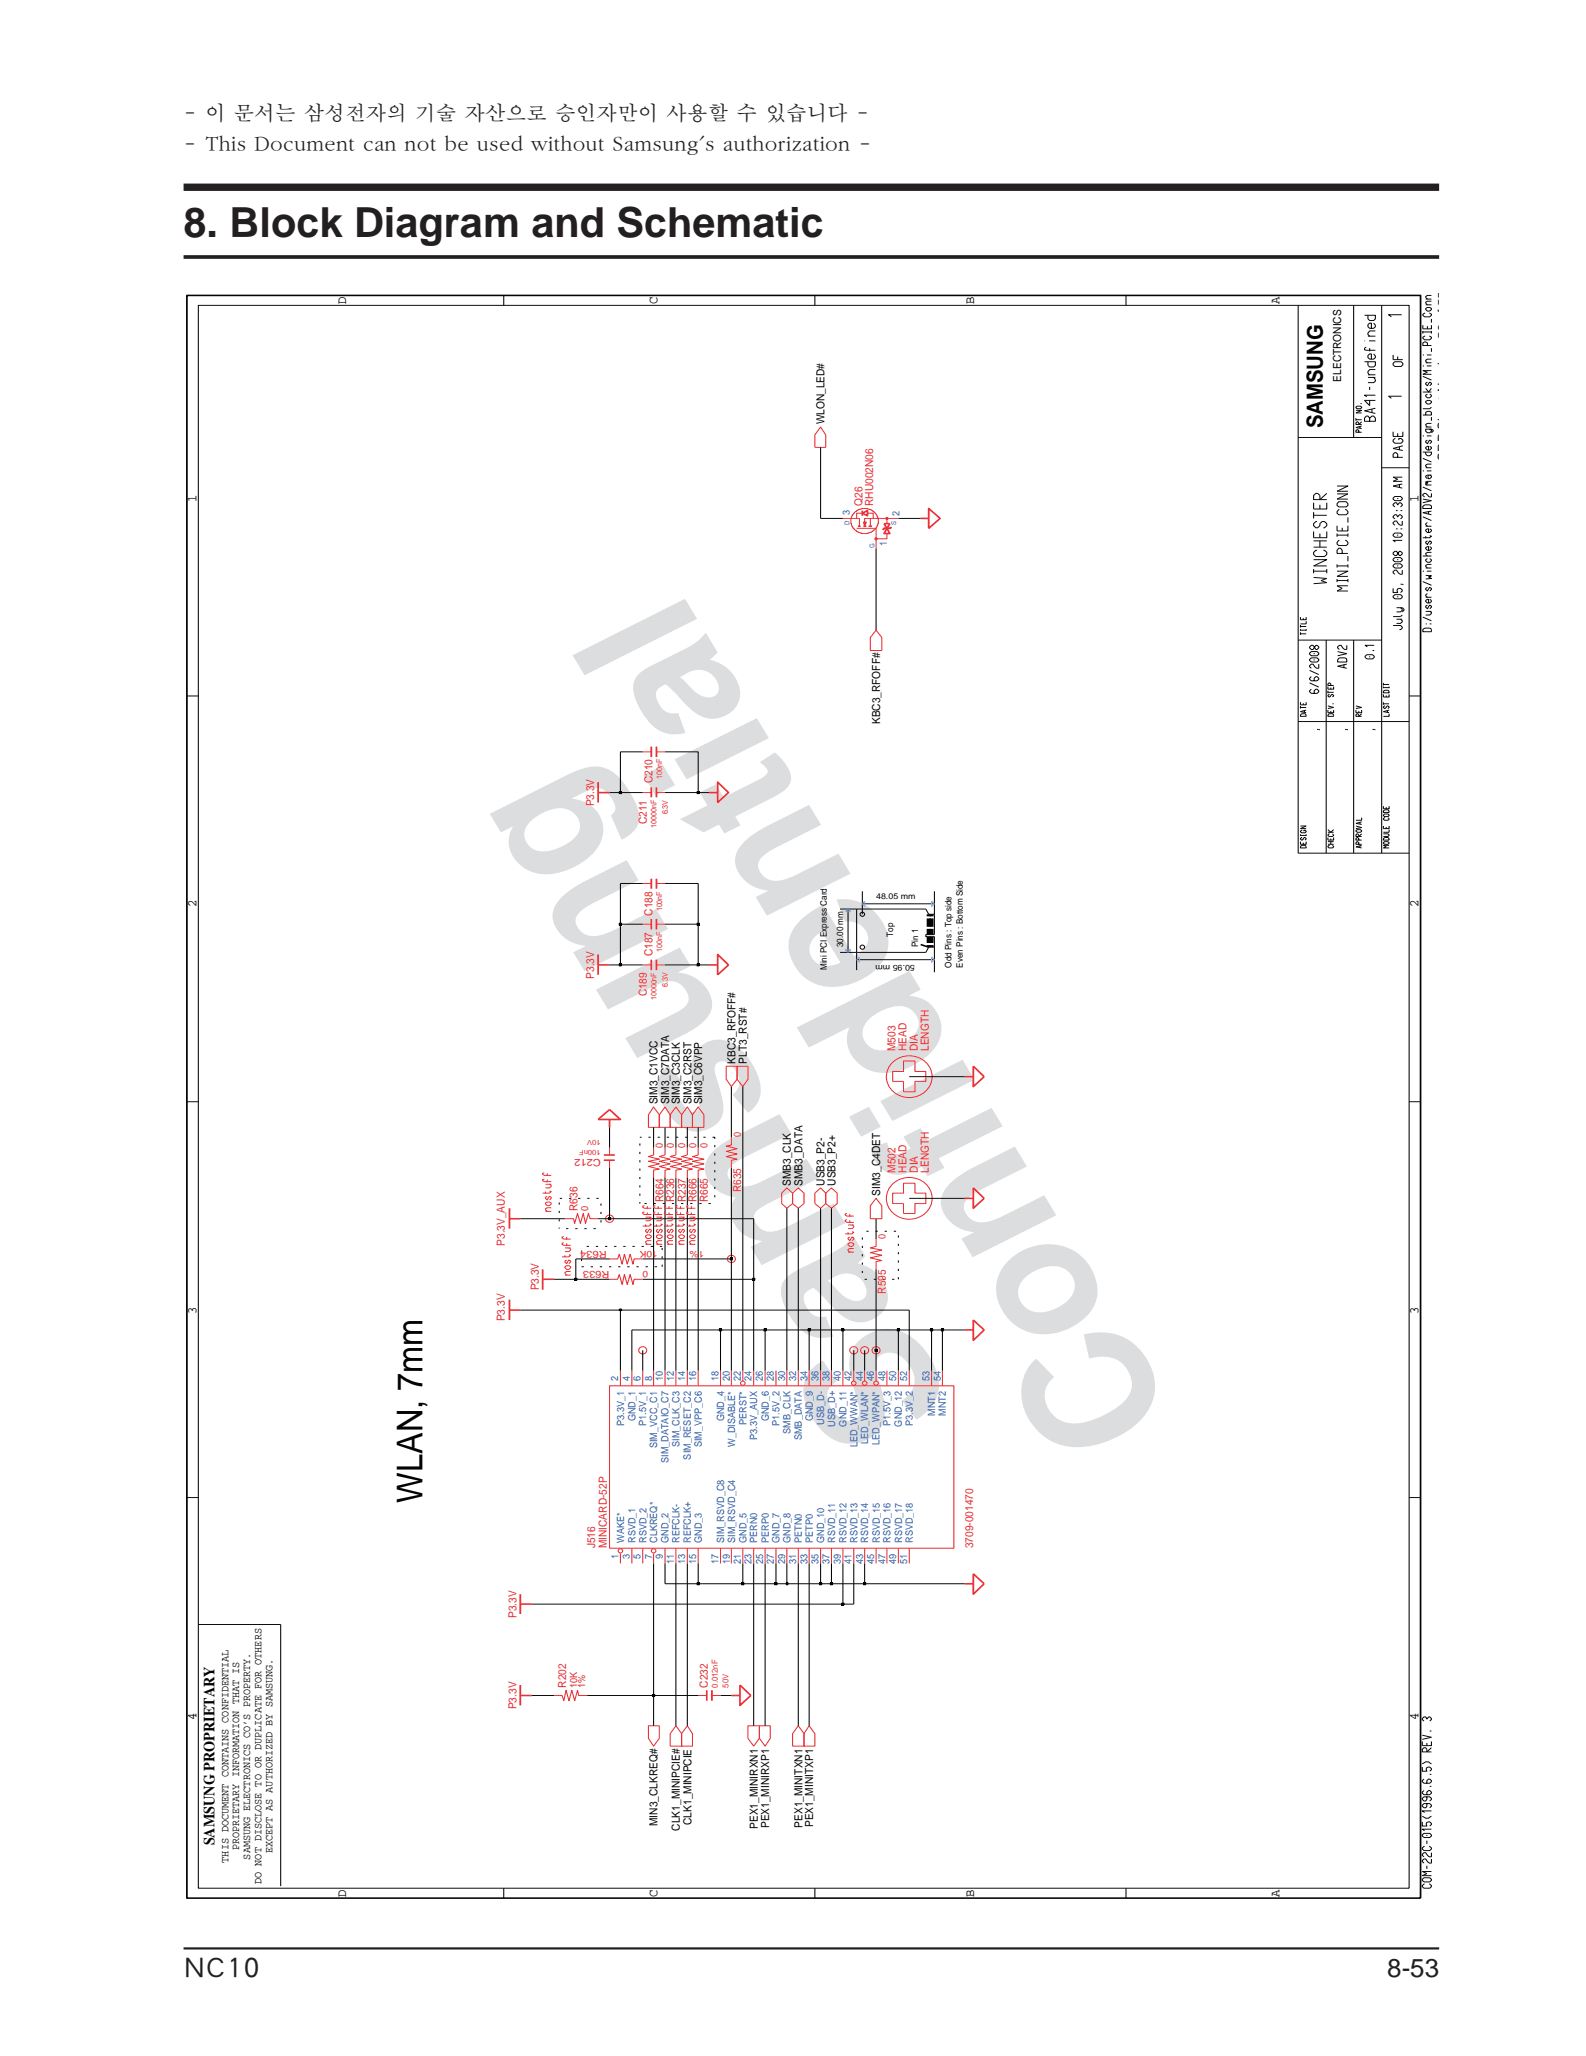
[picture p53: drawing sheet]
<svg xmlns="http://www.w3.org/2000/svg" width="216mm" height="280mm" viewBox="0 0 216 280" stroke-linecap="round" stroke-linejoin="round" font-family="sans-serif">
<defs><g id="words">
<g font-size="23.9" fill="#dcdddf">
<text x="130.2" y="191.6" transform="rotate(-121 130.2 191.6)">Samsung</text>
<text x="160.3" y="192.7" transform="rotate(-121 160.3 192.7)">Confidential</text>
</g>
<text font-size="5.6" fill="#231f20" x="25" y="32.3">8. Block Diagram and Schematic</text>
<text font-size="4.8" fill="#030303" x="57.5" y="204.7" transform="rotate(-90 57.5 204.7)">WLAN, 7mm</text>
<g font-size="3.5" fill="#231f20">
<text x="25" y="269">NC10</text>
<text x="188.9" y="269.2">8-53</text>
</g>
<text font-size="3" fill="#030303" x="180.2" y="58.3" transform="rotate(-90 180.2 58.3)">SAMSUNG</text>
<g font-size="2.8" fill="#231f20">
<text x="25" y="16.3">- 이 문서는 삼성전자의 기술 자산으로 승인자만이 사용할 수 있습니다 -</text>
<text x="25" y="20.5">- This Document can not be used without Samsung's authorization -</text>
</g>
<text font-size="2.1" fill="#030303" x="29.2" y="251.3" transform="rotate(-90 29.2 251.3)">SAMSUNG PROPRIETARY</text>
<text font-size="1.9" fill="#231f20" x="197.2" y="62.7" transform="rotate(-90 197.2 62.7)">SRP Sheet Number: 53 of 55</text>
<g font-size="1.8" fill="#030303">
<text x="47.2" y="41.4" transform="rotate(-90 47.2 41.4)">D</text>
<text x="89.5" y="41.4" transform="rotate(-90 89.5 41.4)">C</text>
<text x="132.7" y="41.4" transform="rotate(-90 132.7 41.4)">B</text>
<text x="174.3" y="41.4" transform="rotate(-90 174.3 41.4)">A</text>
<text x="26.7" y="68.3" transform="rotate(-90 26.7 68.3)">1</text>
<text x="193.2" y="68.3" transform="rotate(-90 193.2 68.3)">1</text>
<text x="26.7" y="123.6" transform="rotate(-90 26.7 123.6)">2</text>
<text x="193.2" y="123.6" transform="rotate(-90 193.2 123.6)">2</text>
<text x="26.7" y="178.9" transform="rotate(-90 26.7 178.9)">3</text>
<text x="193.2" y="178.9" transform="rotate(-90 193.2 178.9)">3</text>
<text x="26.7" y="234.2" transform="rotate(-90 26.7 234.2)">4</text>
<text x="193.2" y="234.2" transform="rotate(-90 193.2 234.2)">4</text>
<text x="47.2" y="258.4" transform="rotate(-90 47.2 258.4)">D</text>
<text x="89.5" y="258.4" transform="rotate(-90 89.5 258.4)">C</text>
<text x="132.7" y="258.4" transform="rotate(-90 132.7 258.4)">B</text>
<text x="174.3" y="258.4" transform="rotate(-90 174.3 258.4)">A</text>
</g>
<g font-size="1.5" fill="#030303">
<text x="182.6" y="52" transform="rotate(-90 182.6 52)">ELECTRONICS</text>
<text x="112.3" y="57.8" transform="rotate(-90 112.3 57.8)">WLON_LED#</text>
<text x="119.9" y="98.6" transform="rotate(-90 119.9 98.6)">KBC3_RFOFF#</text>
<text x="100.2" y="144.9" transform="rotate(-90 100.2 144.9)">KBC3_RFOFF#</text>
<text x="101.7" y="144.9" transform="rotate(-90 101.7 144.9)">PLT3_RST#</text>
<text x="89.6" y="150.4" transform="rotate(-90 89.6 150.4)">SIM3_C1VCC</text>
<text x="91.1" y="150.4" transform="rotate(-90 91.1 150.4)">SIM3_C7DATA</text>
<text x="92.6" y="150.4" transform="rotate(-90 92.6 150.4)">SIM3_C3CLK</text>
<text x="94.2" y="150.4" transform="rotate(-90 94.2 150.4)">SIM3_C2RST</text>
<text x="95.6" y="150.4" transform="rotate(-90 95.6 150.4)">SIM3_C6VPP</text>
<text x="107.7" y="161.5" transform="rotate(-90 107.7 161.5)">SMB3_CLK</text>
<text x="109.3" y="161.5" transform="rotate(-90 109.3 161.5)">SMB3_DATA</text>
<text x="112.3" y="161.5" transform="rotate(-90 112.3 161.5)">USB3_P2-</text>
<text x="113.8" y="161.5" transform="rotate(-90 113.8 161.5)">USB3_P2+</text>
<text x="119.9" y="162.8" transform="rotate(-90 119.9 162.8)">SIM3_C4DET</text>
<text x="89.6" y="248.7" transform="rotate(-90 89.6 248.7)">MIN3_CLKREQ#</text>
<text x="92.6" y="249.3" transform="rotate(-90 92.6 249.3)">CLK1_MINIPCIE#</text>
<text x="94.2" y="248.5" transform="rotate(-90 94.2 248.5)">CLK1_MINIPCIE</text>
<text x="103.2" y="249.1" transform="rotate(-90 103.2 249.1)">PEX1_MINIRXN1</text>
<text x="104.8" y="249" transform="rotate(-90 104.8 249)">PEX1_MINIRXP1</text>
<text x="109.3" y="248.9" transform="rotate(-90 109.3 248.9)">PEX1_MINITXN1</text>
<text x="110.8" y="248.8" transform="rotate(-90 110.8 248.8)">PEX1_MINITXP1</text>
<text x="31.1" y="253.7" transform="rotate(-90 31.1 253.7)">THIS DOCUMENT CONTAINS CONFIDENTIAL</text>
<text x="32.6" y="252" transform="rotate(-90 32.6 252)">PROPRIETARY INFORMATION THAT IS</text>
<text x="34.1" y="253.2" transform="rotate(-90 34.1 253.2)">SAMSUNG ELECTRONICS CO’S PROPERTY.</text>
<text x="35.6" y="256.6" transform="rotate(-90 35.6 256.6)">DO NOT DISCLOSE TO OR DUPLICATE FOR OTHERS</text>
<text x="37.1" y="252.4" transform="rotate(-90 37.1 252.4)">EXCEPT AS AUTHORIZED BY SAMSUNG.</text>
</g>
<g font-size="1.5" fill="#ee292e">
<text x="117.4" y="68.9" transform="rotate(-90 117.4 68.9)">Q26</text>
<text x="118.9" y="68.9" transform="rotate(-90 118.9 68.9)">RHU002N06</text>
<text x="88.9" y="106.7" transform="rotate(-90 88.9 106.7)">C210</text>
<text x="80.9" y="109.8" transform="rotate(-90 80.9 109.8)">P3.3V</text>
<text x="88.1" y="112.2" transform="rotate(-90 88.1 112.2)">C211</text>
<text x="88.9" y="124.7" transform="rotate(-90 88.9 124.7)">C188</text>
<text x="88.9" y="130.2" transform="rotate(-90 88.9 130.2)">C187</text>
<text x="80.9" y="133.3" transform="rotate(-90 80.9 133.3)">P3.3V</text>
<text x="88.1" y="135.7" transform="rotate(-90 88.1 135.7)">C189</text>
<text x="122" y="143.1" transform="rotate(-90 122 143.1)">M503</text>
<text x="123.4" y="143.1" transform="rotate(-90 123.4 143.1)">HEAD</text>
<text x="125" y="143.1" transform="rotate(-90 125 143.1)">DIA</text>
<text x="126.5" y="143.1" transform="rotate(-90 126.5 143.1)">LENGTH</text>
<text x="122" y="159.7" transform="rotate(-90 122 159.7)">M502</text>
<text x="123.4" y="159.7" transform="rotate(-90 123.4 159.7)">HEAD</text>
<text x="125" y="159.7" transform="rotate(-90 125 159.7)">DIA</text>
<text x="126.5" y="159.7" transform="rotate(-90 126.5 159.7)">LENGTH</text>
<text x="78.7" y="164.9" transform="rotate(-90 78.7 164.9)">R636</text>
<text x="90.3" y="163.7" transform="rotate(-90 90.3 163.7)">R664</text>
<text x="91.8" y="163.7" transform="rotate(-90 91.8 163.7)">R236</text>
<text x="93.4" y="163.7" transform="rotate(-90 93.4 163.7)">R237</text>
<text x="94.9" y="163.7" transform="rotate(-90 94.9 163.7)">R666</text>
<text x="96.4" y="163.7" transform="rotate(-90 96.4 163.7)">R665</text>
<text x="100.9" y="162.4" transform="rotate(-90 100.9 162.4)">R635</text>
<text x="68.8" y="169.7" transform="rotate(-90 68.8 169.7)">P3.3V_AUX</text>
<text x="68.8" y="179.9" transform="rotate(-90 68.8 179.9)">P3.3V</text>
<text x="73.4" y="175.7" transform="rotate(-90 73.4 175.7)">P3.3V</text>
<text x="120.6" y="176.2" transform="rotate(-90 120.6 176.2)">R595</text>
<text x="81.1" y="210.8" transform="rotate(-90 81.1 210.8)">J516</text>
<text x="82.6" y="210.8" transform="rotate(-90 82.6 210.8)">MINICARD-52P</text>
<text x="132.6" y="210.8" transform="rotate(-90 132.6 210.8)">3709-001470</text>
<text x="70.3" y="220.3" transform="rotate(-90 70.3 220.3)">P3.3V</text>
<text x="70.3" y="232.8" transform="rotate(-90 70.3 232.8)">P3.3V</text>
<text x="77.1" y="229.8" transform="rotate(-90 77.1 229.8)">R202</text>
<text x="96.4" y="229.8" transform="rotate(-90 96.4 229.8)">C232</text>
</g>
<g font-size="1.4" fill="#2859a8">
<text x="115.7" y="70.1" transform="rotate(-90 115.7 70.1)">3</text>
<text x="122.5" y="70.2" transform="rotate(-90 122.5 70.2)">2</text>
<text x="120.8" y="74.4" transform="rotate(-90 120.8 74.4)">1</text>
<text x="84.2" y="188.1" transform="rotate(-90 84.2 188.1)">2</text>
<text x="85.8" y="188.1" transform="rotate(-90 85.8 188.1)">4</text>
<text x="87.2" y="188.1" transform="rotate(-90 87.2 188.1)">6</text>
<text x="88.8" y="188.1" transform="rotate(-90 88.8 188.1)">8</text>
<text x="90.3" y="188.1" transform="rotate(-90 90.3 188.1)">10</text>
<text x="91.8" y="188.1" transform="rotate(-90 91.8 188.1)">12</text>
<text x="93.3" y="188.1" transform="rotate(-90 93.3 188.1)">14</text>
<text x="94.8" y="188.1" transform="rotate(-90 94.8 188.1)">16</text>
<text x="97.8" y="188.1" transform="rotate(-90 97.8 188.1)">18</text>
<text x="99.4" y="188.1" transform="rotate(-90 99.4 188.1)">20</text>
<text x="100.9" y="188.1" transform="rotate(-90 100.9 188.1)">22</text>
<text x="102.4" y="188.1" transform="rotate(-90 102.4 188.1)">24</text>
<text x="103.9" y="188.1" transform="rotate(-90 103.9 188.1)">26</text>
<text x="105.4" y="188.1" transform="rotate(-90 105.4 188.1)">28</text>
<text x="107" y="188.1" transform="rotate(-90 107 188.1)">30</text>
<text x="108.4" y="188.1" transform="rotate(-90 108.4 188.1)">32</text>
<text x="110" y="188.1" transform="rotate(-90 110 188.1)">34</text>
<text x="111.5" y="188.1" transform="rotate(-90 111.5 188.1)">36</text>
<text x="113" y="188.1" transform="rotate(-90 113 188.1)">38</text>
<text x="114.5" y="188.1" transform="rotate(-90 114.5 188.1)">40</text>
<text x="116" y="188.1" transform="rotate(-90 116 188.1)">42</text>
<text x="117.5" y="188.1" transform="rotate(-90 117.5 188.1)">44</text>
<text x="119" y="188.1" transform="rotate(-90 119 188.1)">46</text>
<text x="120.6" y="188.1" transform="rotate(-90 120.6 188.1)">48</text>
<text x="122.1" y="188.1" transform="rotate(-90 122.1 188.1)">50</text>
<text x="123.5" y="188.1" transform="rotate(-90 123.5 188.1)">52</text>
<text x="126.6" y="188.1" transform="rotate(-90 126.6 188.1)">53</text>
<text x="128.1" y="188.1" transform="rotate(-90 128.1 188.1)">54</text>
<text x="85" y="194.2" transform="rotate(-90 85 194.2)">P3.3V_1</text>
<text x="86.6" y="193.6" transform="rotate(-90 86.6 193.6)">GND_1</text>
<text x="88" y="194.2" transform="rotate(-90 88 194.2)">P1.5V_1</text>
<text x="89.5" y="197.3" transform="rotate(-90 89.5 197.3)">SIM_VCC_C1</text>
<text x="92.5" y="197" transform="rotate(-90 92.5 197)">SIM_CLK_C3</text>
<text x="95.6" y="197.1" transform="rotate(-90 95.6 197.1)">SIM_VPP_C6</text>
<text x="98.6" y="193.6" transform="rotate(-90 98.6 193.6)">GND_4</text>
<text x="100.1" y="197" transform="rotate(-90 100.1 197)">W_DISABLE*</text>
<text x="101.7" y="194.1" transform="rotate(-90 101.7 194.1)">PERST*</text>
<text x="103.1" y="196.1" transform="rotate(-90 103.1 196.1)">P3.3V_AUX</text>
<text x="104.7" y="193.6" transform="rotate(-90 104.7 193.6)">GND_6</text>
<text x="106.2" y="194.2" transform="rotate(-90 106.2 194.2)">P1.5V_2</text>
<text x="107.7" y="195.2" transform="rotate(-90 107.7 195.2)">SMB_CLK</text>
<text x="109.2" y="196.1" transform="rotate(-90 109.2 196.1)">SMB_DATA</text>
<text x="110.7" y="193.6" transform="rotate(-90 110.7 193.6)">GND_9</text>
<text x="112.2" y="194" transform="rotate(-90 112.2 194)">USB_D-</text>
<text x="113.7" y="194.3" transform="rotate(-90 113.7 194.3)">USB_D+</text>
<text x="115.3" y="194.3" transform="rotate(-90 115.3 194.3)">GND_11</text>
<text x="116.8" y="197.1" transform="rotate(-90 116.8 197.1)">LED_WWAN*</text>
<text x="118.2" y="196.6" transform="rotate(-90 118.2 196.6)">LED_WLAN*</text>
<text x="119.8" y="196.8" transform="rotate(-90 119.8 196.8)">LED_WPAN*</text>
<text x="121.3" y="194.2" transform="rotate(-90 121.3 194.2)">P1.5V_3</text>
<text x="122.8" y="194.3" transform="rotate(-90 122.8 194.3)">GND_12</text>
<text x="124.3" y="194.2" transform="rotate(-90 124.3 194.2)">P3.3V_2</text>
<text x="127.4" y="192.8" transform="rotate(-90 127.4 192.8)">MNT1</text>
<text x="128.8" y="192.8" transform="rotate(-90 128.8 192.8)">MNT2</text>
<text x="91.1" y="199.3" transform="rotate(-90 91.1 199.3)">SIM_DATAIO_C7</text>
<text x="94.1" y="198.8" transform="rotate(-90 94.1 198.8)">SIM_RESET_C2</text>
<text x="84.2" y="212.3" transform="rotate(-90 84.2 212.3)">1</text>
<text x="85" y="210.1" transform="rotate(-90 85 210.1)">WAKE*</text>
<text x="85.8" y="212.3" transform="rotate(-90 85.8 212.3)">3</text>
<text x="86.5" y="210.1" transform="rotate(-90 86.5 210.1)">RSVD_1</text>
<text x="87.2" y="212.3" transform="rotate(-90 87.2 212.3)">5</text>
<text x="88" y="210.1" transform="rotate(-90 88 210.1)">RSVD_2</text>
<text x="88.8" y="212.3" transform="rotate(-90 88.8 212.3)">7</text>
<text x="89.5" y="210.1" transform="rotate(-90 89.5 210.1)">CLKREQ*</text>
<text x="90.3" y="212.3" transform="rotate(-90 90.3 212.3)">9</text>
<text x="91.1" y="210.1" transform="rotate(-90 91.1 210.1)">GND_2</text>
<text x="91.8" y="212.9" transform="rotate(-90 91.8 212.9)">11</text>
<text x="92.5" y="210.1" transform="rotate(-90 92.5 210.1)">REFCLK-</text>
<text x="93.3" y="212.9" transform="rotate(-90 93.3 212.9)">13</text>
<text x="94.1" y="210.1" transform="rotate(-90 94.1 210.1)">REFCLK+</text>
<text x="94.8" y="212.9" transform="rotate(-90 94.8 212.9)">15</text>
<text x="95.6" y="210.1" transform="rotate(-90 95.6 210.1)">GND_3</text>
<text x="97.8" y="212.9" transform="rotate(-90 97.8 212.9)">17</text>
<text x="98.6" y="210.1" transform="rotate(-90 98.6 210.1)">SIM_RSVD_C8</text>
<text x="99.4" y="212.9" transform="rotate(-90 99.4 212.9)">19</text>
<text x="100.1" y="210.1" transform="rotate(-90 100.1 210.1)">SIM_RSVD_C4</text>
<text x="100.9" y="212.9" transform="rotate(-90 100.9 212.9)">21</text>
<text x="101.7" y="210.1" transform="rotate(-90 101.7 210.1)">GND_5</text>
<text x="102.4" y="212.9" transform="rotate(-90 102.4 212.9)">23</text>
<text x="103.1" y="210.1" transform="rotate(-90 103.1 210.1)">PERN0</text>
<text x="103.9" y="212.9" transform="rotate(-90 103.9 212.9)">25</text>
<text x="104.7" y="210.1" transform="rotate(-90 104.7 210.1)">PERP0</text>
<text x="105.4" y="212.9" transform="rotate(-90 105.4 212.9)">27</text>
<text x="106.2" y="210.1" transform="rotate(-90 106.2 210.1)">GND_7</text>
<text x="106.9" y="212.9" transform="rotate(-90 106.9 212.9)">29</text>
<text x="107.7" y="210.1" transform="rotate(-90 107.7 210.1)">GND_8</text>
<text x="108.4" y="212.9" transform="rotate(-90 108.4 212.9)">31</text>
<text x="109.2" y="210.1" transform="rotate(-90 109.2 210.1)">PETN0</text>
<text x="110" y="212.9" transform="rotate(-90 110 212.9)">33</text>
<text x="110.7" y="210.1" transform="rotate(-90 110.7 210.1)">PETP0</text>
<text x="111.5" y="212.9" transform="rotate(-90 111.5 212.9)">35</text>
<text x="112.3" y="210.1" transform="rotate(-90 112.3 210.1)">GND_10</text>
<text x="113" y="212.9" transform="rotate(-90 113 212.9)">37</text>
<text x="113.7" y="210.1" transform="rotate(-90 113.7 210.1)">RSVD_11</text>
<text x="114.5" y="212.9" transform="rotate(-90 114.5 212.9)">39</text>
<text x="115.3" y="210.1" transform="rotate(-90 115.3 210.1)">RSVD_12</text>
<text x="116" y="212.9" transform="rotate(-90 116 212.9)">41</text>
<text x="116.8" y="210.1" transform="rotate(-90 116.8 210.1)">RSVD_13</text>
<text x="117.6" y="212.9" transform="rotate(-90 117.6 212.9)">43</text>
<text x="118.2" y="210.1" transform="rotate(-90 118.2 210.1)">RSVD_14</text>
<text x="119" y="212.9" transform="rotate(-90 119 212.9)">45</text>
<text x="119.8" y="210.1" transform="rotate(-90 119.8 210.1)">RSVD_15</text>
<text x="120.6" y="212.9" transform="rotate(-90 120.6 212.9)">47</text>
<text x="121.3" y="210.1" transform="rotate(-90 121.3 210.1)">RSVD_16</text>
<text x="122.1" y="212.9" transform="rotate(-90 122.1 212.9)">49</text>
<text x="122.8" y="210.1" transform="rotate(-90 122.8 210.1)">RSVD_17</text>
<text x="123.5" y="212.9" transform="rotate(-90 123.5 212.9)">51</text>
<text x="124.3" y="210.1" transform="rotate(-90 124.3 210.1)">RSVD_18</text>
</g>
<g font-size="1.4" fill="#ee292e">
<text x="100.9" y="154.9" transform="rotate(-90 100.9 154.9)">0</text>
<text x="81.8" y="157.9" transform="rotate(-180 81.8 157.9)">C212</text>
<text x="90.3" y="156.3" transform="rotate(-90 90.3 156.3)">0</text>
<text x="91.8" y="156.3" transform="rotate(-90 91.8 156.3)">0</text>
<text x="93.3" y="156.3" transform="rotate(-90 93.3 156.3)">0</text>
<text x="94.8" y="156.3" transform="rotate(-90 94.8 156.3)">0</text>
<text x="96.4" y="156.3" transform="rotate(-90 96.4 156.3)">0</text>
<text x="80.1" y="164.9" transform="rotate(-90 80.1 164.9)">0</text>
<text x="82.6" y="170.3" transform="rotate(-180 82.6 170.3)">R634</text>
<text x="83" y="173.1" transform="rotate(-180 83 173.1)">R633</text>
<text x="120.6" y="168.7" transform="rotate(-90 120.6 168.7)">0</text>
<text x="78.6" y="229.8" transform="rotate(-90 78.6 229.8)">10K</text>
<text x="79.7" y="229.8" transform="rotate(-90 79.7 229.8)">1%</text>
</g>
<g font-size="1.2" fill="#030303">
<text x="114.8" y="129" transform="rotate(-90 114.8 129)">30.00 mm</text>
<text x="121.6" y="127.6" transform="rotate(-90 121.6 127.6)">Top</text>
<text x="125.1" y="129" transform="rotate(-90 125.1 129)">Pin 1</text>
<text x="129.6" y="131.8" transform="rotate(-90 129.6 131.8)">Odd Pins : Top side</text>
<text x="131.1" y="131.8" transform="rotate(-90 131.1 131.8)">Even Pins : Bottom Side</text>
<text x="112.6" y="132.1" transform="rotate(-90 112.6 132.1)">Mini PCI Express Card</text>
</g>
<g font-size="1.2" fill="#ee292e">
<text x="88.3" y="173.1" transform="rotate(-180 88.3 173.1)">0</text>
<text x="89.6" y="170.4" transform="rotate(-180 89.6 170.4)">10K</text>
<text x="95.9" y="170.4" transform="rotate(-180 95.9 170.4)">1%</text>
</g>
<g font-size="1.1" fill="#ee292e">
<text x="90.2" y="106.1" transform="rotate(-90 90.2 106.1)">100nF</text>
<text x="89.4" y="112.8" transform="rotate(-90 89.4 112.8)">10000nF</text>
<text x="91" y="110.9" transform="rotate(-90 91 110.9)">6.3V</text>
<text x="90.2" y="124.1" transform="rotate(-90 90.2 124.1)">100nF</text>
<text x="90.2" y="129.7" transform="rotate(-90 90.2 129.7)">100nF</text>
<text x="89.4" y="136.2" transform="rotate(-90 89.4 136.2)">10000nF</text>
<text x="91" y="134.4" transform="rotate(-90 91 134.4)">6.3V</text>
<text x="97.8" y="229.8" transform="rotate(-90 97.8 229.8)">0.012nF</text>
<text x="99.2" y="229.8" transform="rotate(-90 99.2 229.8)">50V</text>
</g>
<g font-size="1.1" fill="#030303">
<text x="119.3" y="122.5">48.05 mm</text>
<text x="124.6" y="131.4" transform="rotate(-180 124.6 131.4)">50.95 mm</text>
</g>
<g font-size="1" fill="#ee292e">
<text x="81.8" y="155.2" transform="rotate(-180 81.8 155.2)">10V</text>
<text x="81.8" y="156.6" transform="rotate(-180 81.8 156.6)">100nF</text>
</g>
<g font-size=".9" fill="#2859a8">
<text x="115.7" y="71.5" transform="rotate(-90 115.7 71.5)">D</text>
<text x="122.1" y="71.5" transform="rotate(-90 122.1 71.5)">S</text>
<text x="119.1" y="74.6" transform="rotate(-90 119.1 74.6)">G</text>
</g>
</g></defs>
<path d="M25 265.4h171" fill="none" stroke="#231f20" stroke-width=".3"/>
<path d="M25 25.5h171" fill="none" stroke="#231f20" stroke-width="1" stroke-linecap="butt"/>
<path d="M25 35h171" fill="none" stroke="#231f20" stroke-width=".5"/>
<path d="M25.1 40h170.8v220.9h-170.8z" fill="#fff"/>
<g fill="none" stroke="#ee292e" stroke-width=".22">
<path d="M116.8 71.7h.4M117.6 71.7h.4M118.3 71.7h.5M120.4 71.3h.8l-.4 .7zM81.5 107.9h1.5M81.5 106.5v2.8M88.7 101.7v1.4M88.7 107.2v1.4M88.7 119.7v1.3M89.4 101.7v1.4M89.4 107.2v1.4M89.4 119.7v1.3"/>
<path d="M96.6 107.9h1.1M97.7 106.5l1.5 1.4-1.5 1.4zM81.5 131.4h1.5M81.5 130v2.8M88.7 125.2v1.4M88.7 130.7v1.4M89.4 125.2v1.4M89.4 130.7v1.4M96.6 131.4h1.1M97.7 130l1.5 1.4-1.5 1.4zM81.5 152.5l1.5-1.4 1.5 1.4zM82.2 158h1.5"/>
<path d="M82.2 157.3h1.5M83 152.5v1M131.4 146.6h1.2M132.6 145.2l1.4 1.4-1.4 1.4zM69.4 164.6v2.7M69.4 166h1.5M131.4 163.2h1.2M132.6 161.8l1.4 1.4-1.4 1.4zM132.6 179.8l1.4 1.3-1.4 1.4zM131.4 181.1h1.2M70.9 218.5h1.5M70.9 217.1v2.7"/>
<path d="M131.4 215.7h1.2M132.6 214.3l1.4 1.4-1.4 1.4zM70.9 230.9h1.5M70.9 229.5v2.8M96.3 230.2v1.4M97 230.2v1.4M99.6 230.9h1.2M100.8 229.5l1.5 1.4-1.5 1.4z"/>
</g>
<g fill="none" stroke="#ee292e" stroke-width=".14">
<path d="M111.8 58.2l.7 1v1.7h-1.5v-1.7zM114.8 70.6h2.3v1.1M116.2 70l.7-.6 .5-.1h.7l.7 .2 .5 .5 .2 .4v.2h.1l-.1 .9-.2 .5-.5 .4-.7 .3h-.7l-.5-.2a1.72 1.72 0 0 1-.9-1l-.1-.9h.1v-.2zM117.4 69.9h-.7v.7M118.1 69.9h.8v.7M118.5 70.6v1.1M87.5 107.9h1.2M87.5 102.4h1.2M89.4 107.9h1.2M89.4 102.4h1.2M87.5 131.4h1.2M87.5 120.3h1.2"/>
<path d="M87.5 125.9h1.2M89.4 131.4h1.2M89.4 120.3h1.2M89.4 125.9h1.2M83 156.3v1M83 158v1.1M89 156.3v1l-.7 .2 1.5 .4-1.5 .2 1.5 .4-1.5 .4 1.5 .3-.8 .2v1M89 150.8l.8 1v1.7h-1.5v-1.7zM90.6 150.8l.7 1v1.7h-1.5v-1.7zM90.6 156.3v1l-.8 .2 1.5 .4-1.5 .2 1.5 .4-1.5 .4 1.5 .3-.7 .2v1h-.1M92.1 156.3v1l-.8 .2 1.5 .4-1.5 .2 1.5 .4-1.5 .4 1.5 .3-.7 .2v1M92.1 150.8l.7 1v1.7h-1.5v-1.7z"/>
<path d="M93.6 150.8l.7 1v1.7h-1.5v-1.7zM93.6 156.3v1l-.8 .2 1.5 .4-1.5 .2 1.5 .4-1.5 .4 1.5 .3-.7 .2v1h-.1M95.1 150.8l.8 1v1.7h-1.6v-1.7zM98.9 145.2h1.5v1.8l-.8 1-.7-1zM100.4 145.2h1.5v1.8l-.7 1-.8-1zM121.4 144.8a3.2 3.2 0 0 1 5.5 1.2 3 3 0 0 1-1.2 2.9 3 3 0 0 1-3.2 .3 2.72 2.72 0 0 1-1.1-4.4zM121.6 145.9h1.5v-1.4h1.5v1.4h1.5v1.4h-1.5v1.4h-1.5v-1.4h-1.5zM76.9 166h1.2l.2 .6 .4-1.3 .3 1.3 .4-1.3 .3 1.3 .4-1.3 .3 .7h1.1M87.5 174.2h-1.1l-.2 .7-.4-1.3-.4 1.3-.4-1.3-.3 1.3-.4-1.3-.2 .6h-1.1v.1M87.5 171.4h-1.1l-.2 .8-.4-1.4-.4 1.4-.4-1.4-.3 1.4-.4-1.4-.2 .6h-1.1v.1M107.2 161.8l.7 .7v1.4l-.7 .7-.7-.7v-1.4zM107.9 162.5l.8-.7 .8 .7v1.4l-.8 .7-.8-.7z"/>
<path d="M119.3 163.2l.8 1v1.8h-1.6v-1.8zM119.3 168.7v1l-.8 .3 1.6 .2-1.6 .4 1.6 .4-1.6 .3 1.6 .4-.8 .1v1.1M83 188.7h46.9v22.1h-46.9zM84.5 186.7v2M86.1 186.7v2M87.5 186.7v2M89 186.7v2M90.6 186.7v2M92.1 186.7v2M93.6 186.7v2M95.1 186.7v2M98.1 186.7v2"/>
<path d="M99.6 186.7v2M101.2 186.7v1.4M102.6 186.7v2M104.2 186.7v2M105.7 186.7v2M107.2 186.7v2M108.7 186.7v2M110.2 186.7v2M111.8 186.7v2M113.2 186.7v2M114.8 186.7v2M116.3 186.7v1.4"/>
<path d="M117.8 186.7v1.4M119.3 186.7v1.4M120.8 186.7v2M122.4 186.7v2M123.8 186.7v2M126.9 186.7v2M128.3 186.7v2M84.5 211.6v1.3M86.1 210.8v2.1M87.5 210.8v2.1M89 211.6v1.3M90.6 210.8v2.1"/>
<path d="M92.1 210.8v2.1M93.6 210.8v2.1M95.1 210.8v2.1M98.1 210.8v2.1M99.6 210.8v2.1M101.2 210.8v2.1M102.6 210.8v2.1M104.2 210.8v2.1M105.7 210.8v2.1M107.2 210.8v2.1M108.7 210.8v2.1M110.2 210.8v2.1"/>
<path d="M111.8 210.8v2.1M113.2 210.8v2.1M114.8 210.8v2.1M116.3 210.8v2.1M117.8 210.8v2.1M119.3 210.8v2.1M120.8 210.8v2.1M122.4 210.8v2.1M123.8 210.8v2.1M75.5 230.9h1.1l.2 .7 .3-1.4 .4 1.4 .4-1.4 .4 1.4 .4-1.4 .1 .7h1.2M88.3 235h1.5v1.7l-.8 1.1-.7-1.1zM92.1 235l.7 1.1v1.7h1.5v-1.7l-.7-1.1-.8 1.1v1.7h-1.5v-1.7z"/>
<path d="M95.1 230.9h1.2M97 230.9h1.1M101.9 235h1.5v1.7l-.8 1.1-.7-1.1zM103.4 235h1.5v1.7l-.7 1.1-.8-1.1zM108.7 235l.8 1.1v1.7h-1.6v-1.7zM110.2 235l.8 1.1v1.7h-1.5v-1.7z"/>
<circle cx="83" cy="166" r=".52"/>
<circle cx="99.6" cy="171.4" r=".52"/>
<circle cx="87.5" cy="183.9" r=".52"/>
<circle cx="101.2" cy="188.4" r=".3"/>
<circle cx="116.3" cy="183.9" r=".52"/>
<circle cx="116.3" cy="188.4" r=".3"/>
<circle cx="117.7" cy="183.9" r=".52"/>
<circle cx="117.7" cy="188.4" r=".3"/>
<circle cx="119.3" cy="183.9" r=".52"/>
<circle cx="119.3" cy="188.4" r=".3"/>
<circle cx="84.5" cy="211.2" r=".3"/>
<circle cx="89" cy="211.2" r=".3"/>
</g>
<path d="M117.6 71.1h.4l-.2 .6z" fill="#ee292e"/>
<path d="M116.7 72h2.6v2.7M117.6 71.1h.4l-.2 .6zM122.4 70.6h-4.6v.7" fill="none" stroke="#ee292e" stroke-width=".14"/>
<path d="M117.4 69.9l.7-.4v.7zM117.4 69.5v.7M121.4 71.8l-.2 .2h-.8l-.2 .2" fill="none" stroke="#ee292e" stroke-width=".22"/>
<circle cx="120.8" cy="70.6" r=".15" fill="#ee292e"/>
<circle cx="120.8" cy="70.6" r=".15" fill="none" stroke="#ee292e" stroke-width=".14"/>
<circle cx="119.3" cy="73.4" r=".15" fill="#ee292e"/>
<g fill="none" stroke="#ee292e" stroke-width=".14">
<path d="M120.8 72.7v.7h-1.5M120.8 70.6v.7M119.3 85.8l.8 1v1.8h-1.6v-1.8zM95.1 156.3v1l-.8 .2 1.6 .4-1.6 .2 1.6 .4-1.6 .4 1.6 .3-.8 .2v1M99.6 154.9v1l-.7 .2 1.5 .3-1.5 .4 1.5 .4-1.5 .3 1.5 .4-.8 .1v1.1M111 162.5l.8-.7 .7 .7v1.4l-.7 .7-.8-.7zM112.5 162.5l.7-.7 .8 .7v1.4l-.8 .7-.7-.7zM121.4 161.4a3.2 3.2 0 0 1 5.5 1.1 3 3 0 0 1-1.2 3 3 3 0 0 1-3.2 .3 2.72 2.72 0 0 1-1.1-4.4zM121.6 162.5h1.5v-1.4h1.5v1.4h1.5v1.4h-1.5v1.4h-1.5v-1.4h-1.5z"/>
<circle cx="119.3" cy="73.4" r=".15"/>
</g>
<path d="M120.8 72l.4 .7h-.8zM121.4 71.8l-.2 .2h-.8l-.2 .2M125.4 70.6h1.1M126.5 69.3l1.5 1.3-1.5 1.4zM69.4 177v2.8M69.4 178.4h1.5M73.9 174.2h1.6M73.9 172.9v2.7" fill="none" stroke="#ee292e" stroke-width=".22"/>
<path d="M123.8 146.6h7.6M123.8 163.2h7.6M131.4 181.1h-3.1v5.6M117.8 215.7h13.6" fill="none" stroke="#030303" stroke-width=".14"/>
<path d="M128.2 181h.3v.3h-.3z" fill-rule="evenodd" fill="#030303"/>
<path d="M128.2 181h.3v.3h-.3zM128.3 181.1h-1.4v5.6" fill="none" stroke="#030303" stroke-width=".14"/>
<path d="M126.7 181h.3v.3h-.3z" fill-rule="evenodd" fill="#030303"/>
<path d="M122.4 70.6h3M84.5 178.4h39.3v8.3M126.7 181h.3v.3h-.3zM126.9 181.1h-4.5v5.6" fill="none" stroke="#030303" stroke-width=".14"/>
<path d="M122.2 181h.3v.3h-.3z" fill-rule="evenodd" fill="#030303"/>
<path d="M114.8 181.1h7.6M119.3 183.9v2.8M122.2 181h.3v.3h-.3z" fill="none" stroke="#030303" stroke-width=".14"/>
<path d="M119.2 183.8h.3v.2h-.3z" fill-rule="evenodd" fill="#030303"/>
<path d="M119.3 74.7v11.1M119.3 166v2.7M119.3 172.9v11M119.2 183.8h.3v.2h-.3z" fill="none" stroke="#030303" stroke-width=".14"/>
<path d="M117.6 215.5h.3v.3h-.3z" fill-rule="evenodd" fill="#030303"/>
<path d="M116.3 183.9v2.8M117.8 183.9v2.8M116.3 212.9v5.6h-1.5M117.6 215.5h.3v.3h-.3zM117.8 212.9v2.8h-4.6" fill="none" stroke="#030303" stroke-width=".14"/>
<path d="M114.6 218.3h.4v.3h-.4z" fill-rule="evenodd" fill="#030303"/>
<path d="M114.8 181.1v5.6M114.6 218.3h.4v.3h-.4zM114.8 212.9v5.6h-42.4" fill="none" stroke="#030303" stroke-width=".14"/>
<path d="M114.6 181h.4v.3h-.4z" fill-rule="evenodd" fill="#030303"/>
<path d="M111.8 70.6h3M110.2 181.1h4.6M114.6 181h.4v.3h-.4z" fill="none" stroke="#030303" stroke-width=".14"/>
<path d="M113.1 215.5h.3v.3h-.3z" fill-rule="evenodd" fill="#030303"/>
<path d="M113.2 164.6v22.1M113.1 215.5h.3v.3h-.3zM113.2 212.9v2.8h-1.4" fill="none" stroke="#030303" stroke-width=".14"/>
<path d="M111.6 215.5h.3v.3h-.3z" fill-rule="evenodd" fill="#030303"/>
<path d="M111.8 60.9v9.7M111.8 164.6v22.1M110.2 181.1v5.6M110.2 212.9v22.1M111.6 215.5h.3v.3h-.3zM111.8 212.9v2.8h-4.6" fill="none" stroke="#030303" stroke-width=".14"/>
<path d="M110 181h.4v.3h-.4z" fill-rule="evenodd" fill="#030303"/>
<path d="M108.7 164.6v22.1M104.2 181.1h6M110 181h.4v.3h-.4zM108.7 212.9v22.1" fill="none" stroke="#030303" stroke-width=".14"/>
<path d="M107.1 215.5h.2v.3h-.2z" fill-rule="evenodd" fill="#030303"/>
<path d="M107.2 164.6v22.1M107.1 215.5h.2v.3h-.2zM107.2 212.9v2.8h-1.5" fill="none" stroke="#030303" stroke-width=".14"/>
<path d="M105.5 215.5h.3v.3h-.3z" fill-rule="evenodd" fill="#030303"/>
<path d="M104.2 181.1v5.6M104.2 212.9v22.1M105.5 215.5h.3v.3h-.3zM105.7 212.9v2.8h-4.5" fill="none" stroke="#030303" stroke-width=".14"/>
<path d="M104 181h.4v.3h-.4z" fill-rule="evenodd" fill="#030303"/>
<path d="M102.6 174.2v12.5M98.1 181.1h6.1M104 181h.4v.3h-.4zM102.6 212.9v22.1" fill="none" stroke="#030303" stroke-width=".14"/>
<path d="M102.5 174.1h.3v.3h-.3z" fill-rule="evenodd" fill="#030303"/>
<path d="M83 166h19.6v8.2h-15.1M102.5 174.1h.3v.3h-.3z" fill="none" stroke="#030303" stroke-width=".14"/>
<path d="M101 215.5h.3v.3h-.3z" fill-rule="evenodd" fill="#030303"/>
<path d="M101.2 148v38.7M99.6 171.4v15.3M101 215.5h.3v.3h-.3zM101.2 212.9v2.8h-6.1M98.1 230.9h1.5" fill="none" stroke="#030303" stroke-width=".14"/>
<path d="M99.5 171.3h.3v.3h-.3z" fill-rule="evenodd" fill="#030303"/>
<path d="M99.6 148v6.9M99.6 159.1v12.3h-12.1M99.5 171.3h.3v.3h-.3zM98.1 181.1v5.6" fill="none" stroke="#030303" stroke-width=".14"/>
<path d="M98 181h.3v.3h-.3z" fill-rule="evenodd" fill="#030303"/>
<path d="M95.1 107.9h1.5M95.1 131.4h1.5M86.1 181.1h12M98 181h.3v.3h-.3zM89 230.9h6.1" fill="none" stroke="#030303" stroke-width=".14"/>
<path d="M94.9 215.5h.3v.3h-.3z" fill-rule="evenodd" fill="#030303"/>
<path d="M95.1 153.5v2.8M95.1 160.4v26.3M94.9 215.5h.3v.3h-.3zM95.1 212.9v2.8h-4.5" fill="none" stroke="#030303" stroke-width=".14"/>
<path d="M94.9 131.3h.3v.3h-.3z" fill-rule="evenodd" fill="#030303"/>
<path d="M94.9 131.3h.3v.3h-.3zM95.1 125.9v5.5h-4.5" fill="none" stroke="#030303" stroke-width=".14"/>
<path d="M94.9 125.7h.3v.3h-.3z" fill-rule="evenodd" fill="#030303"/>
<path d="M90.6 120.3h4.5v5.6h-4.5M94.9 125.7h.3v.3h-.3z" fill="none" stroke="#030303" stroke-width=".14"/>
<path d="M94.9 107.8h.3v.3h-.3z" fill-rule="evenodd" fill="#030303"/>
<path d="M90.6 102.4h4.5v5.5h-4.5M94.9 107.8h.3v.3h-.3zM90.6 153.5v2.8M92.1 153.5v2.8M93.6 153.5v2.8M90.6 160.4v26.3M92.1 160.4v26.3M93.6 160.4v26.3M90.6 212.9v2.8M92.1 212.9v22.1M93.6 212.9v22.1M89 230.9v4.1" fill="none" stroke="#030303" stroke-width=".14"/>
<path d="M88.9 230.8h.3v.2h-.3z" fill-rule="evenodd" fill="#030303"/>
<path d="M84.5 102.4h3M84.5 107.9h3M84.5 131.4h3M84.5 120.3h3M84.5 125.9h3M89 153.5v2.8M84.5 178.4v8.3M89 160.4v26.3M86.1 181.1v5.6M87.5 183.9v2.8M89 212.9v18h-9M88.9 230.8h.3v.2h-.3z" fill="none" stroke="#030303" stroke-width=".14"/>
<path d="M84.3 178.3h.4v.2h-.4z" fill-rule="evenodd" fill="#030303"/>
<path d="M70.9 178.4h13.6M84.3 178.3h.4v.2h-.4z" fill="none" stroke="#030303" stroke-width=".14"/>
<path d="M84.3 131.3h.4v.3h-.4z" fill-rule="evenodd" fill="#030303"/>
<path d="M84.3 131.3h.4v.3h-.4zM84.5 125.9v5.5h-1.5" fill="none" stroke="#030303" stroke-width=".14"/>
<path d="M84.3 125.7h.4v.3h-.4z" fill-rule="evenodd" fill="#030303"/>
<path d="M84.3 125.7h.4v.3h-.4zM84.5 120.3v5.6" fill="none" stroke="#030303" stroke-width=".14"/>
<path d="M84.3 107.8h.4v.3h-.4z" fill-rule="evenodd" fill="#030303"/>
<path d="M84.3 107.8h.4v.3h-.4zM84.5 102.4v5.5h-1.5M78.4 174.2h4.6M78.4 171.4h4.6" fill="none" stroke="#030303" stroke-width=".14"/>
<path d="M82.9 165.8h.3v.3h-.3z" fill-rule="evenodd" fill="#030303"/>
<path d="M83 153.5v2.8M83 159.1v6.9h-1.5M82.9 165.8h.3v.3h-.3z" fill="none" stroke="#030303" stroke-width=".14"/>
<path d="M78.3 174.1h.3v.3h-.3z" fill-rule="evenodd" fill="#030303"/>
<g fill="none" stroke="#030303" stroke-width=".14">
<path d="M27 41.6h164.9v215.5h-164.9zM68.6 40.2v1.4M111 40.2v1.4M153.4 40.2v1.4M176.8 59.6h11.4M176.8 41.6v74.6h15.1M184.4 41.6v18M184.7 55.9h.7l-.7 .3h.7M184.7 56.9v.4M184.7 57.2h.7M184.7 55.5l.1-.2h.5l.1 .2-.1 .2h-.5zM185.1 58.9v-.2l-.2-.2-.2 .2v.2h.7"/>
<path d="M185.2 58.1v.2M185.3 55h.1M185.4 57.4l-.3 .4v-.2l-.2-.2-.2 .2v.2h.7M185.4 58l-.7 .2 .7 .2M185.8 46.4h.1M185.8 49.3h1.5v.5l-.2 .2h-.6l-.2-.2v-.5M185.8 42.9h1.5v.5l-.2 .2h-.6l-.2-.2v-.5M186.1 47.3l-.3 .1v.2l1.5 .1M186.3 51h1M186.3 45.8h1M186.3 51.4h1M186.5 46.4h.8"/>
<path d="M186.5 56.9l.3-.2h.3l.2 .2v.5h-1.5v-.5l.3-.2h.2l.2 .2v.5M186.5 47.4v.4M186.5 52.7v.4M186.8 55.7v.5M187.1 48.2l.2 .3v.2l-.2 .2h-.6l-.2-.2v-.3l.2-.2h.3v.7M187.1 51.4l.2 .3v.2l-.2 .2h-.8M187.1 44l.2 .3v.2l-.2 .2h-.6l-.2-.2v-.3l.2-.2h.3v.7M187.3 53.8h-1.5l.3 .2M187.3 45.1h-.8l-.2 .3v.2l.2 .2M187.3 55.6l-1.5 .4 1.5 .3M187.3 54.5h-1.5l.7 .7v-.7M187.3 50.3h-.8l-.2 .3v.2l.2 .2"/>
<path d="M188.2 41.6v74.6M189.7 58.8v.6h1.4v-.6M189.7 48.3v.7h1.4M189.7 49.5l.3-.2h.8l.3 .2v.2l-.3 .2h-.8l-.3-.2zM190 59.7l-.3 .2v.2l.3 .3h.8l.3-.3v-.2l-.3-.2h-.3v.2M190.4 48.6v.4M190.4 59v.4M190.9 54h-1.8l.4 .2M190.9 42.9h-1.8l.4 .2M193.8 44.3v.5h1.1v-.5M193.8 45.1v.3M193.8 45.2h1.1"/>
<path d="M193.8 56.5h1.1v-.3l-.2-.2h-.3l-.2 .2v.3M193.8 53.4h1.1M193.8 51.3l1.1 .5M193.8 59.4h.1M193.8 49.8h.1M193.8 48.3h.1M194.1 45.8l-.3 .1v.2l.2 .2h.7l.2-.2v-.2l-.3-.1M194.1 42.7l-.3 .1v.1l.2 .2h.7l.2-.2v-.1l-.3-.1M194.2 52.9l.4 .5 .3-.5M194.2 49.4h.7M194.2 58.2h.7M194.2 41.5h.7"/>
<path d="M194.2 40.7h.7M194.2 54.7l.2-.2h.3l.2 .2v.1l-.2 .2h-.3l-.2-.2zM194.2 42l.2-.1h.3l.2 .1v.2l-.2 .2h-.3l-.2-.2zM194.3 48.3h.6M194.3 59.4h.6M194.3 49.8h.6M194.4 53.7l-.2 .1v.2l.2 .2h.3l.2-.2v-.2l-.2-.1M194.4 59.9l-.2 .2v.1l.2 .2 .3-.5 .2 .2v.1l-.2 .2M194.4 52l-.2 .2v.1l.2 .2 .3-.5 .2 .2v.1l-.2 .2M194.4 47.1v-.4l-.2-.1-.4 .1v.4h1.1M194.4 44.4v.4M194.7 58.4l.2 .2v.1l-.2 .2h-.3l-.2-.2v-.3h.7l.3 .2v.1l-.3 .2"/>
<path d="M194.9 55.5l-.2 .2h-.9M194.9 57.7h-.5l-.2 .1v.1l.2 .3M194.9 41h-.5l-.2 .2v.1l.2 .2M194.9 40.2h-.5l-.2 .2v.1l.2 .2M194.9 43.4v.5M194.9 45.1v.3M194.9 47.4v.5M194.9 56.8v.5M194.9 50.5h-1.1l.6 .2-.6 .3h1.1M194.9 48.9h-.5l-.2 .2v.1l.2 .2M178.9 76.2h1.8l-1.8 .9h1.8M178.9 72.4v.8h1.8v-.8"/>
<path d="M178.9 68.5v.8h1.8v-.8M178.9 69.7v.9M178.9 77.5v.6M178.9 77.8h1.8M178.9 74.5h1.8M178.9 70.2h1.8M178.9 78.6l1.8 .2-.8 .3 .8 .2-1.8 .2M178.9 73.7h1.8M179.4 74.9h-.2l-.3 .3v.3l.3 .3h1.2l.3-.3v-.3l-.3-.3h-.2M179.4 71h-.2l-.3 .3v.3l.3 .3h.2l.4-.3v-.3l.3-.3h.3l.3 .3v.3l-.3 .3h-.2M179.8 68.8v.5M179.8 72.7v.5"/>
<path d="M179.8 73.7v.8M180.7 67.2l-.9 .8v-.5l-.4-.3h-.2l-.3 .3v.5h1.8M180.7 77.5v.6M182.1 67.3h1.5l-1.5 .7h1.5M182.1 77.8h1.5l-1.5 .7h1.5M182.1 71.6v.7h1.5v-.7M182.1 66.2h1.5l-1.5 .7h1.5M182.1 77.1h1.5M182.1 72.7v.4M182.1 76.9v.4M182.1 78.9v.4M182.1 79.1h1.5"/>
<path d="M182.1 72.9h1.5M182.3 68.3h1l.3 .3v.2l-.3 .2h-1l-.2-.2v-.2zM182.4 73.6l-.3 .3v.2l.2 .2h1l.3-.2v-.2l-.3-.3h-.1M182.4 69.4l-.3 .3v.2l.2 .2h1l.3-.2v-.2l-.3-.3h-.1M182.8 75.4v-.5l-.2-.2h-.3l-.2 .2v.5h1.5M182.8 71.9v.4M183.6 70.5v.7M183.6 72.7v.4M183.6 75.7v.7M183.6 76.9v.4M183.6 78.9v.4M183.6 79.8h-1.5l.7 .3-.7 .4h1.5"/>
<path d="M188.2 63.7h3.7M189.7 75.3l.3-.2h.2l.4 .6h.1l.3-.3v-.1l-.3-.2h-.1l-.4 .6h-.2l-.3-.3zM189.7 77l.3-.2h.7l.3 .2v.1l-.3 .3h-.7l-.3-.3zM189.7 76.1l.3-.2h.7l.3 .2v.2l-.3 .2h-.7l-.3-.2zM189.7 72.8l.3-.2h.7l.3 .2v.1l-.3 .3h-.7l-.3-.3zM189.7 67.8l.3-.2h.7l.3 .2v.2l-.3 .2h-.7l-.3-.2zM190 70.7l-.3-.2v-.2l.3-.2h.2l.2 .3 .2-.3h.1l.3 .2v.2l-.3 .2M190 69l-.3-.2v-.1l.3-.2h.2l.2 .3 .2-.3h.1l.3 .2v.1l-.3 .2M190.1 72h.3M190.1 69.5h.3M190.3 77.1h.1M190.3 72.9h.1"/>
<path d="M190.3 76.2h.1M190.3 67.9h.1M190.4 62.3v-.4l-.3-.3h-.1l-.3 .3v.4h1.4M190.6 60.9v.4M190.6 66v.4M190.7 79.6h.4M190.7 72h.3M190.7 69.5h.3M191 73.6h-1.3l.3 .2M191 65h-1.3l.7 .3-.7 .3h1.3M191 77.6v.6l-.4-.1-.4-.5h-.2l-.3 .3v.1l.3 .2M191 71v.5h-.4l-.4-.5h-.2l-.3 .2v.1l.3 .2"/>
<path d="M191 65.9l-1.3 .3 1.3 .3M191.1 60.7l-1.4 .4 1.4 .3M193.8 68l1.1 .2-1.1 .3M193.8 61.6h1.1v.3l-.2 .2h-.3l-.2-.2v-.3M193.8 69l.3-.2h.5h.3v.5h-1.1zM193.8 79.2l1.1 .5M193.8 75.7h1.1M193.8 70.4l1.1 .5M193.8 66.3l1.1 .5M193.8 62.4l1.1 .5M193.8 77.8h.1M193.8 64.1h.1"/>
<path d="M194.2 78.4h.7l-.3 .2 .3 .2-.7 .1M194.2 63.7h.7M194.2 77.4h.7M194.2 73v.3M194.2 66h.7M194.2 71.7h.7M194.3 64.1h.6M194.3 77.8h.6M194.4 71.2l-.2 .1v.2l.2 .2M194.4 76.1l-.2 .1v.2l.2 .2h.3l.2-.2v-.2l-.2-.1M194.4 80l-.2 .1v.2l.2 .2 .3-.5 .2 .1v.2l-.2 .2M194.4 73.7l-.2 .1v.1l.2 .3 .3-.5 .2 .1v.1l-.2 .3"/>
<path d="M194.6 69.7v.3M194.6 64.7l-.1 .1 .1 .4h.1l.2-.2v-.2l-.2-.1M194.7 74.4l.2 .2v.1l-.2 .2h-.3l-.2-.2v-.1l.4-.2v.5M194.7 72l.2 .2v.1l-.2 .2h-.3l-.2-.2v-.1l.4-.2v.5M194.7 72.9l.2 .1-.2 .2h-.9M194.7 60.8l.2 .1v.2l-.2 .2h-.3l-.2-.2v-.2l.4-.1v.5M194.9 75.2h-.5l-.2 .2v.1l.2 .2M194.9 64.7h-.5l-.2 .1v.2l.2 .2M194.9 67.2v.5l-.3-.1-.4-.4-.4 .1v.2l.2 .2M194.9 69.6l-1.1 .2 1.1 .3M194.9 76.9h-.5l-.2 .1v.1l.2 .3M194.9 65.6h-.7l.3 .2h-.3v.2h.2"/>
<path d="M194.9 63.2h-.5l-.2 .1v.2l.2 .2M25.5 94.8h1.5M176.8 87.2h11.4M176.8 98.3h15.1M177.1 95.6v.4h.8v-.4M177.1 84v.4h.8v-.4M177.1 85.1v.4M177.1 85.7v.2M177.1 86.1v.4M177.1 96.1v.4M177.1 96.3h.8M177.1 86.3h.8"/>
<path d="M177.1 85.8h.8M177.1 85.3h.8M177.2 97.3l.5-.1 .2 .4h-.8zM177.5 84.2v.2M177.5 95.8v.2M177.7 96.8v.2M177.9 84.6v.4h-.8M177.9 85.7v.2M177.9 96.7l-.8 .2 .8 .2M178.4 89.8l.2-.2h.8l.2 .2v.1l-.2 .3h-.8l-.2-.3zM178.4 89l.2-.3h.8l.2 .3v.1l-.2 .2h-.8l-.2-.2zM178.4 93l1.2 .6"/>
<path d="M178.4 91.3l1.2 .6M178.4 88.1l.2-.2h.2l.4 .6h.2l.2-.3v-.1l-.2-.2h-.2l-.4 .6h-.2l-.2-.3zM178.6 93.9l-.2 .2v.1l.2 .2h.8l.2-.2v-.1l-.2-.2h-.2l-.2 .2v.3M178.6 92.2l-.2 .2v.1l.2 .2h.8l.2-.2v-.1l-.2-.2h-.2l-.2 .2v.3M178.9 89.9h.2M178.9 89h.2M179.4 99.3l.4 .1M179.6 90.4v.6l-.4-.1-.4-.5h-.2l-.2 .3v.1l.2 .2M180.6 87.2v29M180.8 96.7v.4h.8v-.4M180.8 93.5v.4h.8v-.4M180.8 94.1v.3"/>
<path d="M180.8 96.1l.8 .2-.8 .2M180.8 94.3h.8M180.9 97.3l.6-.1 .1 .4h-.8zM181.1 94.6l-.3 .2 .3 .1 .4-.3 .1 .1-.1 .2M181.2 93.4v-.3l-.1-.1-.3 .1v.3h.8M181.2 93.6v.3M181.2 96.8v.3M181.5 95.8h.1M182.2 88.7l1.2 .3-1.2 .3M182.3 89.7l.2-.1 .8 .1 .1 .5h-1.2v-.3zM183 90.5v.4M183.2 99.3l.4 .1"/>
<path d="M183.4 87.9v.6l-.4-.1-.4-.5h-.2l-.2 .2v.1l.2 .3M183.4 90.4l-1.2 .3 1.2 .3M184.4 87.2v29M184.7 96.7v.4h.7v-.4M184.7 96.1l.7 .2-.7 .2M185.1 96.8v.3M185.4 97.2l-.3 .4v-.3l-.2-.1-.2 .1v.3h.7M185.9 89.4l.2-.2h.8l.3 .2v.1l-.3 .2h-.8l-.2-.2zM186.5 89.4h.1M186.9 99.3l.4 .1M186.9 88.6h.3M187.2 87.9h-1.3l.3 .2"/>
<path d="M188.4 94.6v.3h.8v-.3M188.4 93v.4M188.4 93.5v.2M188.4 95.6v.4M188.4 95.8h.8M188.4 93.6h.8M188.4 93.2h.8M188.5 94.1l.5-.1 .2 .4h-.8zM188.6 96.1l-.2 .2 .2 .2 .4-.4 .2 .2-.2 .2M188.8 94.7v.2M189 96.8v.2M189.2 97.2v.4h-.8"/>
<path d="M189.2 93.5v.2M189.2 96.7l-.8 .2 .8 .2M189.7 85.2h1l.3 .2v.1l-.3 .3h-.1M189.7 81.2l.3-.2h.7l.3 .2v.1l-.3 .3h-.7l-.3-.3zM189.7 80.1v.6h.7l-.1-.4 .1-.1 .2-.1h.1l.3 .2v.2l-.3 .2M190.2 84.3h.8M190.2 82.8h.8l.2 .2v.1l-.2 .2M190.3 81.3h.1M190.7 82.8l.3 .2v.1l-.3 .2h-.5M190.7 84.3l.3 .2v.2l-.3 .2h-.5M191 83.8l-.3 .2h-1M191.9 94.8h1.6"/>
<path d="M193.8 85.8l.3-.3h.5l.3 .1v.4h-1.1zM193.8 84l1.1 .5M194.2 83.3h.7M194.2 81.3h.7M194.2 85h.1M194.4 80.8l-.2 .2v.1l.2 .2M194.4 82.4l-.2 .2v.1l.2 .2 .3-.5 .2 .2v.1l-.2 .2M194.7 81.6l.2 .2v.1l-.2 .2h-.3l-.2-.2v-.1l.4-.2v.5M194.7 85h.2M194.7 83.3l.2 .1v.1l-.2 .3h-.5M177.1 114.6v.4h.8v-.4M177.1 113.6v.2"/>
<path d="M177.1 113.8h.8M177.1 112.5h.8l-.8 .3h.8M177.2 115.2l.5-.1 .2 .4h-.8zM177.3 113.1l-.2 .1 .2 .2h.4l.2-.1-.2-.2h-.1v.1M177.3 114.1l-.2 .2 .2 .1 .4-.3 .2 .1-.2 .2M177.5 114.8v.2M177.9 113.6v.2M180.8 114.1v.3h.8v-.3M180.8 115h.8M180.8 113.3h.8M180.8 113l.4 .3 .4-.3M180.8 114.6h.8"/>
<path d="M181.1 113.6l-.3 .1 .2 .2h.5l.1-.1-.1-.2M181.1 115.1l-.3 .2 .2 .2h.5l.1-.2-.1-.2M181.2 114.2v.2M181.2 114.6v.4M184.7 112.5l.7 .2-.7 .1M184.7 113.1l.1-.1h.5l.1 .2-.1 .1h-.5zM185.1 115v-.2l-.2-.2-.2 .2v.2h.7M185.1 114.4v-.2l-.2-.1-.2 .1v.2h.7M185.2 112v.2M185.2 115.2v.2M185.4 113.6l-.3 .3v-.2l-.2-.1-.2 .1v.2h.7M185.4 115.1l-.7 .2 .7 .2"/>
<path d="M185.4 111.9l-.7 .2 .7 .2M185.4 111.4v.3h-.7M188.4 114.8l.2-.2h.4l.2 .2-.2 .2h-.4zM188.4 111l.2-.1h.4l.2 .2-.2 .1h-.4zM188.4 113.6h.6l.2 .1-.2 .2h-.6M188.4 112.5v.3h.8v-.3M188.4 109.8v.3h.8v-.3M188.5 114.1h.5l.2 .3h-.8zM188.5 110.4l.5-.1 .2 .3h-.8zM188.6 111.4l-.2 .1 .2 .2h.4l.2-.1-.2-.2M188.8 109.9v.2M188.8 112.6v.2"/>
<path d="M189.2 115.1h-.8l.4 .2-.4 .2h.8M189.2 113v.3h-.8M114.4 123.8h11.7l.4 .7h.8M115.5 123.8v5.9M116.7 130.7h10.6M116.7 123.8v8.3M117.4 123.1h9.9M117.4 121.4v3.1M127.3 121.4v5.9h-1.2v.3h1.2v1.4M127.3 129v3.4M127.3 129h-.8l-.4 .7h-11.7M25.5 150h1.5"/>
<path d="M87.1 155.7v.3M87.1 156.9v.3M87.1 158v.3M87.1 159.1v.3M87.1 154.9h.3M88.3 154.9h.3M89.6 154.9h.3M90.8 154.9h.3M92.1 154.9h.3M93.3 154.9h.3M94.5 154.9h.4M95.8 154.9h.3"/>
<path d="M97 154.9h.3v.2M97.3 155.9v.3M97.3 157.1v.3M97.3 158.2v.3M97.3 159.4v.2M191.9 150h1.6M70.9 166h6M76.2 163.8v.3M76.2 164.9v.3M76.2 166v.3M76.2 167.2v.1M76.2 163.2h.4"/>
<path d="M77.1 167.3h.3M77.5 163.2h.3M78.3 174.1h.3v.3h-.3zM78.3 167.3h.4M78.4 171.4v2.8h-2.9M78.7 163.2h.3M79.2 170.3v.3M79.2 171.4v.3M79.2 172.5h.3M79.6 167.3h.3M79.9 169.7h.3M80 163.2h.3"/>
<path d="M80.4 172.5h.4M80.8 167.3h.3M81.1 169.7h.4M81.2 163.2h.3M81.7 172.5h.3M81.8 163.9v.3M81.8 165v.3M81.8 166.2v.3M82.4 169.7h.3M82.9 172.5h.3M83.6 169.7h.4M84.2 172.5h.3"/>
<path d="M84.9 169.7h.3M85.4 172.5h.3M86.1 169.7h.3M86.7 172.5h.3M87.1 160.3v.3M87.1 161.4v.3M87.1 162.6v.2M87.1 163.7v.2M87.4 169.7h.3M87.8 163.9h.3M87.9 172.5h.3M88.6 169.7h.3"/>
<path d="M89 163.9h.3M89.2 172.5h.3M89.9 169.7h.3M90.2 170v.2M90.2 171.1v.3M90.2 172.2v.3M90.3 163.9h.3M91.5 163.9h.3M92.8 163.9h.3M94 163.9h.3M95.2 163.9h.4M96.5 163.9h.3"/>
<path d="M97.3 160.5v.3M97.3 161.6v.3M97.3 162.8v.3M117.4 168.5v.3M117.4 169.7v.3M117.4 170.8v.3M117.4 171.9v.3M117.4 173.1v.3M117.8 174.2h.3M118 167.7h.3M119 174.2h.3M119.2 167.7h.3"/>
<path d="M120.2 174.2h.4M120.5 167.7h.3M121.5 174.2h.3M121.7 167.7h.3M122.4 168.2v.3M122.4 169.4v.3M122.4 170.5v.3M122.4 171.7v.2M122.4 172.8v.3M122.4 173.9v.3M25.5 204h1.5M191.9 204h1.6"/>
<path d="M27 221.2h11.2v35.7M72.4 230.9h3.1M193.7 237.2v.5h1.2v-.5M193.7 236.3l1.2 .3-1.2 .3M193.9 234.4l-.2-.2v-.2l.2-.2h.3l.1 .3 .3-.3h.1l.2 .2v.2l-.2 .2M194.3 237.4v.3M194.7 235.7h.2M194.9 238l-.6 .6v-.4l-.1-.2h-.3l-.2 .2v.4h1.2M68.6 257.1v1.4M111 257.1v1.4M153.4 257.1v1.4M193.7 255.9l.2-.2h.8l.2 .2v.2l-.2 .2h-.8l-.2-.2z"/>
<path d="M193.7 249.9l.2-.2h.8l.2 .2v.1l-.2 .2h-.8l-.2-.2zM193.7 247.3a.8 .8 0 0 0 1.2 0M193.7 248.1v.6h.6l-.1-.4 .1-.1 .3-.1h.1l.2 .2v.2l-.2 .2M193.7 240.6v.6h.6l-.1-.3 .1-.2 .3-.1h.1l.2 .3v.1l-.2 .2M193.7 240.2a.8 .8 0 0 1 1.2 0M193.9 243.8l-.2 .3v.1l.2 .2h.8l.2-.2v-.1l-.2-.3h-.1l-.3 .3v.3M193.9 242.3l-.2 .2v.1l.2 .3h.8l.2-.3v-.1l-.2-.2h-.1l-.3 .2v.4M194 256.6l-.3 .2v.1l.2 .2h.8l.2-.2v-.1l-.3-.2M194 251.5l-.3 .2v.1l.2 .2h.8l.2-.2v-.1l-.3-.2M194.2 250h.2M194.3 250.7v.4M194.3 254.1v.4"/>
<path d="M194.3 245.6v.4l-.1 .2h-.3l-.2-.2v-.2l.2-.2h.8l.2 .2v.2l-.2 .2M194.3 244.7v.4l-.1 .2h-.3l-.2-.2v-.2l.2-.2h.8l.2 .2v.2l-.2 .2M194.7 243.3h.2M194.7 241.6h.2M194.9 253.2v.5h-.3l-.4-.5h-.3l-.2 .2v.1l.2 .2M194.9 252.3v.6l-.3-.1-.4-.5h-.3l-.2 .2v.2l.2 .2M194.9 249.1h-1.2l.3 .2M194.9 246.6h-1.2l.3 .2M194.9 254.9h-1.2l.6 .3-.6 .2h1.2"/>
<circle cx="117.4" cy="129" r=".3"/>
<circle cx="117.4" cy="124.5" r=".3"/>
</g>
<path d="M25.5 40.2h168v218.3h-168zM125.4 128.6l1.1 .4" fill="none" stroke="#030303" stroke-width=".22"/>
<path d="M126.5 124.5v.3M126.5 125.1v1.1M126.5 126.5v.8M126.5 127.6v.8M126.5 128.7v.3M126.9 124.5v.3M126.9 125.1v1.1M126.9 126.5v.8M126.9 127.6v.8M126.9 128.7v.3" fill="none" stroke="#030303" stroke-width=".52"/>
<path d="M115.1 124.2l.4-.4 .4 .4zM115.1 129.3h.8l-.4 .4zM116.7 130.7l.4-.4v.8zM117.8 122.7v.7l-.4-.3zM126.9 122.7l.4 .4-.4 .3zM126.9 130.3l.4 .4-.4 .4z" fill="none" stroke="#63c9d8" stroke-width=".14"/>
<g fill="none" stroke="#ee292e" stroke-width=".14">
<path d="M74.1 159.7l-.2 .1v.1l.2 .2h1M74.5 159.8v.3M74.1 160.6h-.2v.2l.2 .1h1M74.3 162.3v.3M74.3 161.3h.8M74.3 163.8l.2-.1h.3l.3 .1v.2l-.3 .2h-.3l-.2-.2zM74.3 165h.8M74.5 160.6v.4M74.5 162.9l-.2 .2v.1l.2 .2 .3-.5 .3 .2v.1l-.3 .2M74.8 162.2l.3 .1-.3 .2h-.9M74.8 161.3l.3 .1v.2l-.3 .2h-.5M75.1 164.5h-.6l-.2 .1v.2l.2 .2"/>
<path d="M76.8 169.2l-.2 .1v.2l.2 .1h.9M76.8 168.4l-.2 .1v.1l.2 .1h.9M76.9 172.5l.3-.1h.3l.2 .1v.2l-.2 .2h-.3l-.3-.2zM76.9 173.7h.8M76.9 171v.2M76.9 170h.8M77.2 168.5v.3M77.2 169.3v.4M77.2 171.6l-.3 .1v.2l.3 .2 .3-.5 .2 .1v.2l-.2 .2M77.5 170.9l.2 .1-.2 .2h-.9M77.5 170l.2 .1v.1l-.2 .3h-.6M77.7 173.2h-.5l-.3 .1v.1l.3 .3"/>
<path d="M87.8 165l-.3 .1v.2l.3 .1h.9M87.8 164.2l-.3 .1v.1l.3 .2h.9M87.9 165.8h.8M87.9 166.8v.2M87.9 168.3l.3-.1h.3l.2 .1v.2l-.2 .2h-.3l-.3-.2zM87.9 169.5h.8M88.2 164.3v.3M88.2 165.1v.4M88.2 167.4l-.3 .1v.2l.3 .2 .3-.5 .2 .1v.2l-.2 .2M88.5 166.7l.2 .1-.2 .2h-1M88.5 165.8l.2 .1v.1l-.2 .3h-.6M88.7 169h-.5l-.3 .1v.1l.3 .3"/>
<path d="M89.2 165l-.2 .1v.2l.2 .1h1M89.2 164.2l-.2 .1v.1l.2 .2h1M89.4 168.3l.2-.1h.3l.3 .1v.2l-.3 .2h-.3l-.2-.2zM89.4 169.5h.8M89.4 165.8h.8M89.4 166.8v.2M89.6 164.3v.3M89.6 165.1v.4M89.6 167.4l-.2 .1v.2l.2 .2 .3-.5 .3 .1v.2l-.3 .2M89.9 166.7l.3 .1-.3 .2h-.9M89.9 165.8l.3 .1v.1l-.3 .3h-.5M90.2 169h-.6l-.2 .1v.1l.2 .3"/>
<path d="M90.7 165l-.2 .1v.2l.2 .1h1M90.7 164.2l-.2 .1v.1l.2 .2h1M90.9 168.3l.2-.1h.3l.3 .1v.2l-.3 .2h-.3l-.2-.2zM90.9 169.5h.8M90.9 165.8h.8M90.9 166.8v.2M91.1 164.3v.3M91.1 165.1v.4M91.1 167.4l-.2 .1v.2l.2 .2 .3-.5 .3 .1v.2l-.3 .2M91.4 165.8l.3 .1v.1l-.3 .3h-.5M91.4 166.7l.3 .1-.3 .2h-.9M91.7 169h-.6l-.2 .1v.1l.2 .3"/>
<path d="M92.3 165l-.2 .1v.2l.2 .1h.9M92.3 164.2l-.2 .1v.1l.2 .2h.9M92.4 168.3l.3-.1h.3l.2 .1v.2l-.2 .2h-.3l-.3-.2zM92.4 166.8v.2M92.4 165.8h.8M92.4 169.5h.8M92.7 167.4l-.3 .1v.2l.3 .2 .3-.5 .2 .1v.2l-.2 .2M92.7 164.3v.3M92.7 165.1v.4M93 166.7l.2 .1-.2 .2h-.9M93 165.8l.2 .1v.1l-.2 .3h-.6M93.2 169h-.5l-.3 .1v.1l.3 .3"/>
<path d="M93.8 165l-.3 .1v.2l.3 .1h.9M93.8 164.2l-.3 .1v.1l.3 .2h.9M93.9 169.5h.8M93.9 165.8h.8M93.9 166.8v.2M93.9 168.3l.3-.1h.3l.2 .1v.2l-.2 .2h-.3l-.3-.2zM94.2 167.4l-.3 .1v.2l.3 .2 .3-.5 .2 .1v.2l-.2 .2M94.2 164.3v.3M94.2 165.1v.4M94.5 166.7l.2 .1-.2 .2h-1M94.5 165.8l.2 .1v.1l-.2 .3h-.6M94.7 169h-.5l-.3 .1v.1l.3 .3"/>
<path d="M115.3 166.1l-.2 .1v.1l.2 .2h1M115.3 165.3h-.2v.2l.2 .1h1M115.5 169.4l.2-.2h.3l.3 .2v.1l-.3 .2h-.3l-.2-.2zM115.5 170.5h.8M115.5 167.8v.3M115.5 166.8h.8M115.7 165.3v.4M115.7 166.2v.3M115.7 168.5l-.2 .1v.1l.2 .3 .3-.5 .3 .1v.1l-.3 .3M116 166.8l.3 .2v.1l-.3 .2h-.5M116 167.8h.3l-.3 .2h-.9M116.3 170h-.6l-.2 .2v.1l.2 .2"/>
</g>
<use href="#words"/>
</svg>
